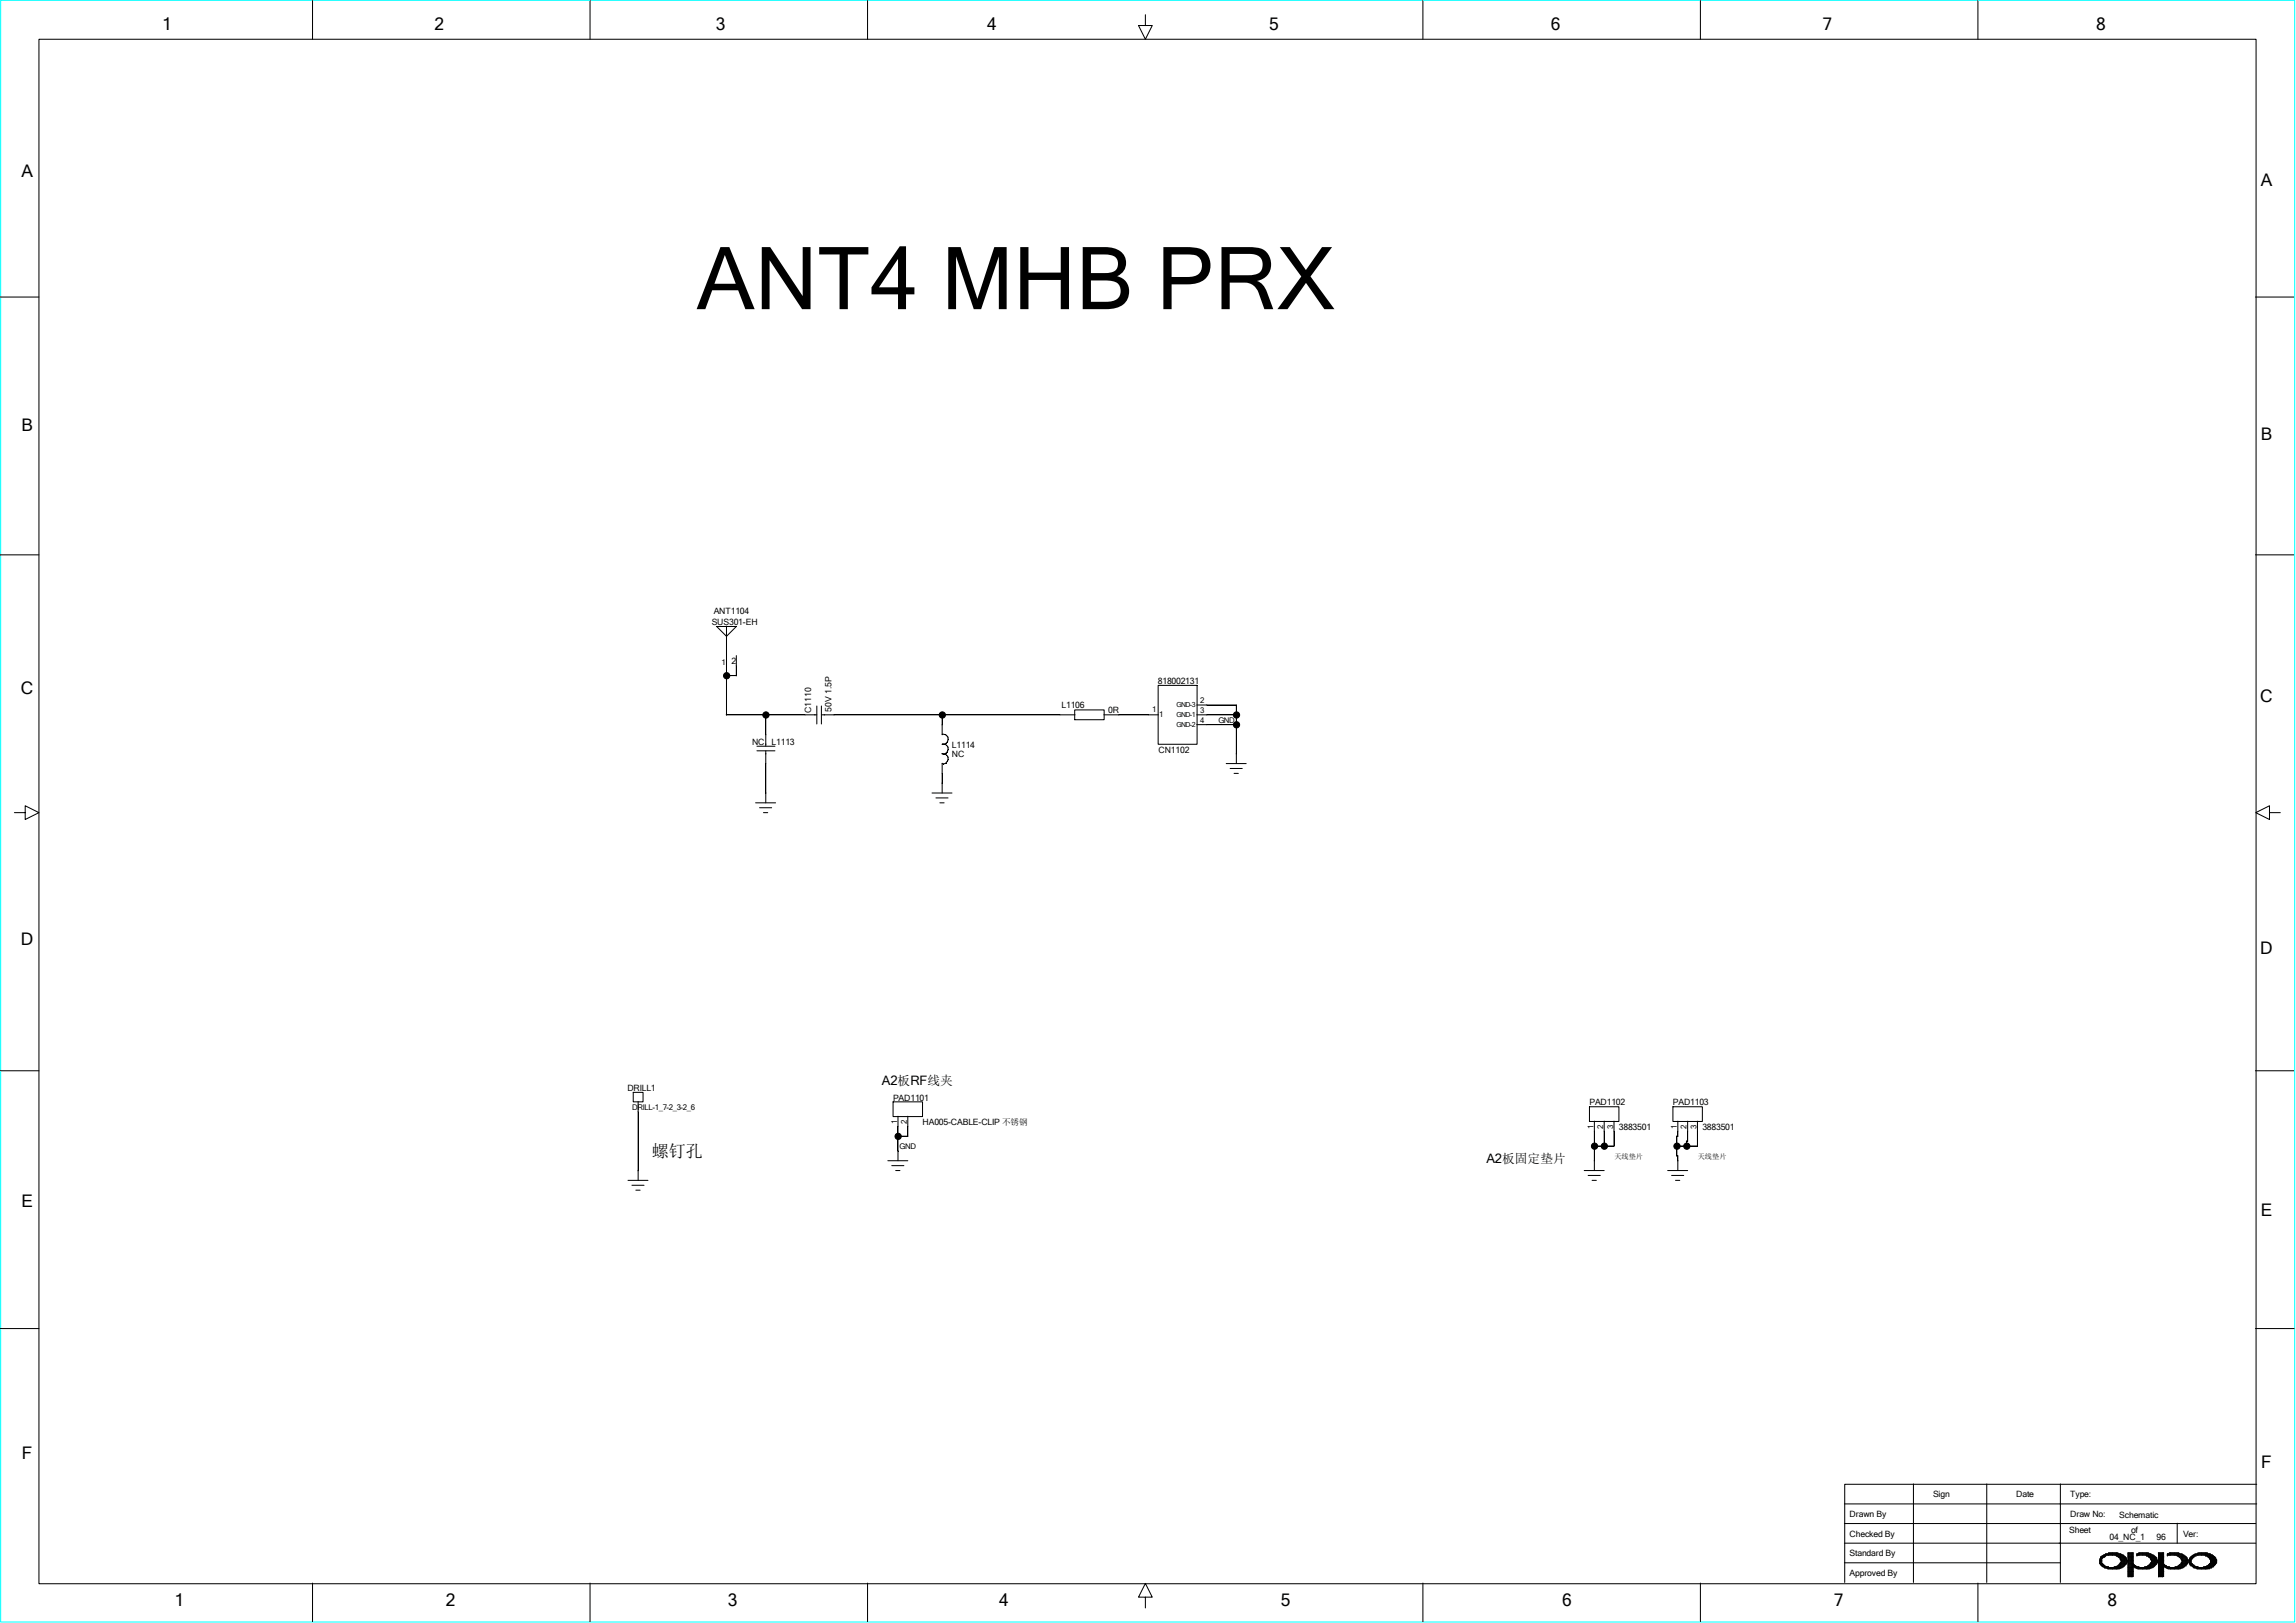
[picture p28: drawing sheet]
<svg xmlns="http://www.w3.org/2000/svg" width="297mm" height="210mm" viewBox="0 0 297 210" stroke-linecap="round" stroke-linejoin="round" font-family="sans-serif">
<defs><g id="words">
<text font-size="11.2" x="90.1" y="40">ANT4 MHB PRX</text>
<g font-size="2.2">
<text x="21" y="3.9">1</text>
<text x="56.2" y="3.9">2</text>
<text x="92.6" y="3.9">3</text>
<text x="127.7" y="3.9">4</text>
<text x="164.2" y="3.9">5</text>
<text x="200.6" y="3.9">6</text>
<text x="235.8" y="3.9">7</text>
<text x="271.1" y="3.9">8</text>
<text x="2.8" y="22.9">A</text>
<text x="292.5" y="24.1">A</text>
<text x="2.8" y="55.8">B</text>
<text x="292.5" y="57">B</text>
<text x="2.7" y="89.7">C</text>
<text x="292.4" y="90.8">C</text>
<text x="2.7" y="122.3">D</text>
<text x="292.4" y="123.5">D</text>
<text x="84.3" y="149.7">螺钉孔</text>
<text x="2.8" y="156.2">E</text>
<text x="292.5" y="157.4">E</text>
<text x="2.8" y="188.8">F</text>
<text x="292.5" y="189.9">F</text>
<text x="22.6" y="207.9">1</text>
<text x="57.7" y="207.9">2</text>
<text x="94.1" y="207.9">3</text>
<text x="129.2" y="207.9">4</text>
<text x="165.7" y="207.9">5</text>
<text x="202.1" y="207.9">6</text>
<text x="237.2" y="207.9">7</text>
<text x="272.6" y="207.9">8</text>
</g>
<g font-size="1.7">
<text x="114.1" y="140.4">A2板RF线夹</text>
<text x="192.3" y="150.5">A2板固定垫片</text>
</g>
<g font-size="1.1">
<text x="92.1" y="80.9">SUS301-EH</text>
<text x="92.3" y="79.5">ANT1104</text>
<text x="94.6" y="85.9">2</text>
<text x="149.8" y="88.6">818002131</text>
<text x="104.9" y="92.2" transform="rotate(-90 104.9 92.2)">C1110</text>
<text x="107.6" y="92.1" transform="rotate(-90 107.6 92.1)">50V 1.5P</text>
<text x="137.3" y="91.7">L1106</text>
<text x="143.3" y="92.3">0R</text>
<text x="97.3" y="96.4">NC</text>
<text x="99.8" y="96.4">L1113</text>
<text x="123.1" y="96.7">L1114</text>
<text x="123.1" y="98">NC</text>
<text x="149.9" y="97.5">CN1102</text>
<text x="81.2" y="141.1">DRILL1</text>
<text x="115.5" y="142.4">PAD1101</text>
<text x="205.6" y="143">PAD1102</text>
<text x="216.4" y="143">PAD1103</text>
<text x="119.3" y="145.5">HA005-CABLE-CLIP 不锈钢</text>
<text x="209.4" y="146.2">3883501</text>
<text x="220.2" y="146.2">3883501</text>
<text x="239.3" y="196.3">Drawn By</text>
<text x="250.1" y="193.8">Sign</text>
<text x="260.8" y="193.8">Date</text>
<text x="267.8" y="196.3">Draw No:</text>
<text x="267.8" y="193.8">Type:</text>
<text x="274.2" y="196.4">Schematic</text>
<text x="239.3" y="198.8">Checked By</text>
<text x="239.3" y="201.4">Standard By</text>
<text x="239.3" y="203.9">Approved By</text>
<text x="267.7" y="198.3">Sheet</text>
<text x="272.9" y="199.2">04_NC_1</text>
<text x="275.7" y="198.3">of</text>
<text x="279" y="199.2">96</text>
<text x="282.4" y="198.8">Ver:</text>
</g>
<g font-size="1">
<text x="93.3" y="86.1">1</text>
<text x="149.1" y="92.1">1</text>
<text x="149.9" y="92.8">1</text>
<text x="155.2" y="92.2">3</text>
<text x="155.2" y="93.5">4</text>
<text x="155.2" y="91">2</text>
<text x="157.6" y="93.6">GND</text>
<text x="81.8" y="143.6">DRILL-1_7-2_3-2_6</text>
<text x="116" y="145.5" transform="rotate(-90 116 145.5)">1</text>
<text x="116.4" y="148.7">GND</text>
<text x="117.3" y="145.5" transform="rotate(-90 117.3 145.5)">2</text>
<text x="206.1" y="146.1" transform="rotate(-90 206.1 146.1)">1</text>
<text x="207.4" y="146.1" transform="rotate(-90 207.4 146.1)">2</text>
<text x="208.7" y="146.1" transform="rotate(-90 208.7 146.1)">3</text>
<text x="216.9" y="146.1" transform="rotate(-90 216.9 146.1)">1</text>
<text x="218.2" y="146.1" transform="rotate(-90 218.2 146.1)">2</text>
<text x="219.5" y="146.1" transform="rotate(-90 219.5 146.1)">3</text>
</g>
<g font-size=".9">
<text x="152.2" y="91.5">GND-3</text>
<text x="152.2" y="92.8">GND-1</text>
<text x="152.2" y="94.1">GND-2</text>
<text x="208.8" y="150">天线垫片</text>
<text x="219.6" y="150">天线垫片</text>
</g>
</g></defs>
<path d="M.1 0h296.7v209.9h-296.7z" fill="none" stroke="#0ff" stroke-width=".13"/>
<g fill="none" stroke="#000" stroke-width=".13">
<path d="M5 5.1h286.8v199.8h-286.8zM40.4 .1v5M76.3 .1v5M112.2 .1v5M148.2 1.9v1.4h.9l-.9 1.8-.9-1.8h.9M184.1 .1v5M220 .1v5M255.9 .1v5M0 38.4h5M291.8 38.4h5M0 71.8h5M291.8 71.8h5"/>
<path d="M92.7 81.1h2.5l-1.2 1.2-1.3-1.2M93.9 92.5h11.8M93.9 87.4h1.3M94 81v11.5M95.2 84.8v2.7M97.9 97.2h2.3M97.9 96.6h2.3M99.1 92.5v4.1M99.1 97.2v6.7M105.7 91.4v2.3M106.3 92.5h32.8M106.3 91.4v2.3"/>
<path d="M121.8 97.5a.77 .77 0 0 1 .8 .5M121.9 92.5v2.6M121.9 98.8v3.8M121.9 95a.63 .63 0 0 1 .7 .5M122.1 96.3h-.2a.63 .63 0 0 1 .7 .5M122.6 95.5a.68 .68 0 0 1-.6 .8M122.6 96.7a.64 .64 0 0 1-.7 .8M122.6 98a.67 .67 0 0 1-.7 .8M139 91.9h3.8v1.2h-3.8zM142.8 92.5h7.1M149.8 88.7h5.1v7.6h-5.1zM154.8 92.5h5.1"/>
<path d="M154.8 91.2h5.1v7.6M154.8 93.8h5.1M158.6 98.8h2.6M159.1 99.4h1.6M1.9 105.2h1.4v-.9l1.7 .9-1.7 .8v-.8M97.7 103.9h2.6M98.3 104.5h1.5M98.8 105.2h.5M120.6 102.6h2.5M121.1 103.3h1.5M121.6 103.9h.5M159.6 100.1h.6"/>
<path d="M293.6 105.2v-.9l-1.8 .9 1.8 .8v-.8h1.4M0 138.6h5M291.8 138.6h5M81.2 152.7h2.6M81.7 153.4h1.6M81.9 141.4h1.3v1.2h-1.3zM82.3 154h.5M82.5 142.5v10.2M114.9 150.2h2.5M115.4 150.8h1.5M115.5 142.6h3.8v1.9h-3.8zM115.9 151.5h.5"/>
<path d="M116.1 147h1.3M116.2 144.4v5.8M117.4 144.4v2.7M204.9 151.5h2.6M205.4 152.1h1.6M205.6 143.2h3.8v1.9h-3.8zM206 152.7h.5M206.2 148.3h2.6M206.2 145.1v6.4M207.5 145.1v3.2M208.8 145.1v3.2M215.7 151.5h2.6"/>
<path d="M216.2 152.1h1.6M216.4 143.2h3.8v1.9h-3.8zM216.7 152.7h.6M216.9 149.6h.1v1.9M216.9 147h.1M216.9 148.3h2.7M216.9 147v2.6M217 145.1v2M218.1 147.7h.2M218.2 147.7v.6M218.3 145.1v2.6M219.6 145.1v3.2"/>
<path d="M0 171.9h5M291.8 171.9h5M238.6 194.6h53.3M238.6 199.7h53.2M238.6 197.1h53.2M247.5 192v12.8M257 192v12.8M266.5 192v12.8M281.6 197.1v2.6M291.9 192.1h-53.3v12.7M40.4 204.9v4.9M76.3 204.9v4.9"/>
<path d="M112.2 204.9v4.9M148.2 206.7h.9l-.9-1.8-.9 1.8h.9v1.4M184.1 204.9v4.9M220 204.9v4.9M238.6 202.2h27.9M255.9 204.9v4.9M271.6 201.7h.3M271.6 201.8h.3M271.6 202h.3M271.6 202.1h.3M271.6 202.2h.3M271.6 202.4h.4"/>
<path d="M271.7 201.5l.3-.2a2.52 2.52 0 0 1 2.2-.2l.5 .1v.1h.1l.1 .3h.1v.2h.2v.2a.87 .87 0 0 1-.7 .7 1.03 1.03 0 0 1-.9 .3 3 3 0 0 1-1.6-.3l-.1-.2-.3-.1v-.6zM271.7 201.6h.3M271.7 202.5h.5M271.9 201.7l.2-.2h.1a.72 .72 0 0 1 .8-.3h.6l.6 .4h.1v.2h.1v.4h-.1l-.1 .3h-.2v.1l-.5 .1-.1 .2h-.6v-.2a.62 .62 0 0 1-.7-.2l-.2-.1zM271.9 202.6h.4M271.9 201.5v.3M271.9 202.2v.4M272 202.7h.4M272 202.4v.2M272.1 201.2v.3M272.1 202.5v.3M272.2 202.9h2.4"/>
<path d="M272.2 202.6v.3M272.3 201.5h-.6v1M272.4 202.7v.2M272.4 201.3h-.4v.3M272.5 201.1v.2M272.5 202.7v.2M272.6 201.1v.2M272.6 202.7v.3M272.8 202.7v.3M272.8 201.2h-.6v.3M272.9 203h1M272.9 201v.3"/>
<path d="M272.9 202.9v.1M273 201v.3M273 202.9v.1M273.1 201v.3M273.1 202.9v.1M273.3 201v.3M273.3 202.9v.1M273.4 201v.3M273.4 202.9v.1M273.5 201.2h1.1M273.5 201v.3M273.5 202.7v.3"/>
<path d="M273.6 201v.3M273.6 202.7v.3M273.8 201.3h.9M273.8 201v.4M273.9 201v.4M273.9 202.6v.4M273.9 201h-1.1v.3M274 201.5h1M274 201v.5M274.2 202.4h.9M274.2 201.1v.4M274.3 201.6h.8"/>
<path d="M274.3 201.7h.8M274.3 201.8h.8M274.3 201.1v.7M274.3 201.1h-1.9v.3M274.4 202h.8M274.4 202.1h.8M274.4 201.2v1.7M274.5 201.2v1.6M274.7 201.2v1.6M274.7 202.7h-.9v.3M274.8 201.3v1.3M274.8 202.6h-.8v.4"/>
<path d="M274.9 201.5v1M275 202.5h-.8v.5M275 201.6v.8M275.1 202.2h-.8v.7M275.2 202v.1M275.3 201h.7M275.3 201.1h.7M275.3 201.2h.7M275.3 201.3h.7M275.3 201.5h.7M275.3 201.6h.7M275.3 201.7h.7"/>
<path d="M275.3 201.8h.7M275.3 202h.7M275.3 202.1h.7M275.3 202.2h.7M275.3 202.4h.7M275.3 202.5h.8M275.3 202.6h.9M275.3 202.7h1.1M275.3 202.9h.7M275.3 203h.7M275.3 203.1h.7M275.3 203.2h.7"/>
<path d="M275.3 203.4h.7M275.3 203.5h.7M275.3 203.6h.7M275.3 201v3M275.3 203.8h.7M275.3 204h.7M275.3 203.9h.7M275.4 201v3M275.5 201v3M275.7 201v3M275.8 201v3M275.9 200.9v3.1"/>
<path d="M276.1 202.5v.3M276.2 202.9h2.3M276.2 202.6v.3M276.3 202.7v.2M276.4 201v.3v-.1h1.2l.1 .1h.3l.2 .5h.1v.4h-.1v.2l-.2 .1v.1l-.5 .1-.2 .2h-.6v-.2h-.4v-.1h-.1l-.3-.2M276.4 201.2h.3M276.4 202.7v.2M276.6 201.1v.2M276.6 202.7v.3M276.7 202.7v.3M276.8 203h1.1M276.8 201v.3"/>
<path d="M276.8 202.9v.1M276.9 201v.3M276.9 202.9v.1M277.1 201v.3M277.1 202.9v.1M277.2 201v.3M277.2 202.9v.1M277.3 201v.3M277.3 202.9v.1M277.5 201.2h1M277.5 201v.3M277.5 202.7v.3"/>
<path d="M277.6 201v.3M277.6 202.7v.3M277.7 201.3h.9M277.7 201v.4M277.8 201v.4M277.8 202.6v.4M277.9 201h-1.2v.3M278 201.5h.9M278 201v.5M278.1 202.4h.9M278.1 201.1v.4M278.2 201.6h.8"/>
<path d="M278.2 201.7h.8M278.2 201.8h.8M278.2 201.1v.7M278.3 201.1h-1.9l.3-.1h1.3v.1h.2l.5 .2v.2l.3 .1v.2h.1v.2a1.02 1.02 0 0 1-.9 .9l-.1 .1h-1.7l-.5-.4M278.3 202h.8M278.3 202.1h.8M278.3 201.2v1.7M278.5 201.2v1.6M278.6 201.2v1.6M278.6 202.7h-.9v.3M278.7 201.3v1.3M278.8 202.6h-.8v.4"/>
<path d="M278.8 201.5v1M278.9 202.5h-.8v.5M279 201.6v.8M279 202.2h-.8v.7M279.1 202v.1M279.2 201h.7M279.2 201.1h.7M279.2 201.2h.7M279.2 201.3h.7M279.2 201.5h.7M279.2 201.6h.7M279.2 201.7h.7"/>
<path d="M279.2 201.8h.7M279.2 202h.7M279.2 202.1h.7M279.2 202.2h.7M279.2 202.4h.7M279.2 202.5h.8M279.2 202.6h1M279.2 202.7h1.1M279.2 202.9h.7M279.2 203h.7M279.2 203.1h.7M279.2 203.2h.7"/>
<path d="M279.2 203.4h.7M279.2 203.5h.7M279.2 203.6h.7M279.2 201v3M279.2 203.8h.7M279.2 204h.7M279.2 203.9h.7M279.4 201v3M279.5 201v3M279.6 201v3M279.7 201v3M279.9 200.9v3.1"/>
<path d="M280 202.5v.3M280.1 202.9h2.3M280.1 202.6v.2M280.2 202.6v.3M280.4 201v.3v-.1h.4a1.34 1.34 0 0 1 1.4 .5v.1h.1v.4h-.1v.2l-.3 .1v.1l-.4 .1a1.08 1.08 0 0 1-1 0h-.3v-.1l-.3-.1v-.1M280.4 201.2h.3M280.4 202.7v.2M280.5 201.1v.2M280.5 202.7v.3M280.6 202.7v.3M280.8 203h1M280.8 201v.3"/>
<path d="M280.8 202.9v.1M280.9 201v.3M280.9 202.9v.1M281 201v.3M281 202.9v.1M281.1 201v.3M281.1 202.9v.1M281.3 201v.3M281.3 202.9v.1M281.4 201.2h1M281.4 201v.3M281.4 202.7v.3"/>
<path d="M281.5 201v.3M281.5 202.7v.3M281.6 201.3h1M281.6 201v.3M281.8 201v.4M281.8 202.6v.4M281.8 201h-1.2v.3M281.9 201.5h.9M281.9 201.1v.4M282 201.1v.4M282.2 201.6h.8M282.2 201.7h.8"/>
<path d="M282.2 202.2h.9M282.2 201.1v.5M282.2 201.1h-1.8l.2-.1h1.3v.1h.1a.4 .4 0 0 1 .5 .2h.2l.2 .3 .1 .2a1.05 1.05 0 0 1-.7 1.1l-.3 .1h-1.6v-.1l-.5-.2v-.1M282.3 201.8h.8M282.3 202h.8M282.3 202.1h.8M282.3 201.1v1.8M282.4 201.2v1.6M282.5 201.2v1.6M282.6 202.7h-1v.3M282.7 201.3v1.3M282.7 202.6h-.8v.4"/>
<path d="M282.8 201.5v1.1M282.8 202.5h-.8v.5M282.9 201.7v.7M283 202.4h-.8v.5M283.2 201.8h.3M283.2 202h.3M283.2 202.1h.3M283.2 202.2h.3M283.3 201.7h.3M283.3 202.4h.3M283.4 202.5h.3M283.4 202.1v.5"/>
<path d="M283.4 201.7l.3-.1a.68 .68 0 0 1 .9-.4h.2a.68 .68 0 0 1 .9 .4 .48 .48 0 0 1 .3 .4 .48 .48 0 0 1-.3 .5 .62 .62 0 0 1-.6 .2l-.2 .2h-.5l-.1-.2a.87 .87 0 0 1-.9-.6zM283.5 202.6h.3M283.5 201.3v.5M283.5 202.4v.2M283.6 201.6h-.3v.9M283.7 201.2h.2v-.1h.4v-.1h1.3v.1h.4v.1a.85 .85 0 0 1 .7 1l-.1 .3h-.1v.1l-.4 .1v.2l-.5 .1h-1.3l-.5-.1v-.2l-.5-.2v-.1a.63 .63 0 0 1 .4-1.1zM283.7 202.7h.4M283.7 202.5v.3M283.8 202.9h2.3M283.8 202.5v.4M283.8 201.5h-.4v.4M283.9 201.1v.3"/>
<path d="M283.9 202.6v.3M284.1 202.7v.2M284.1 201.3h-.4v.3M284.2 201.1v.2M284.2 202.7v.3M284.3 201v.3M284.3 202.7v.3M284.4 201.2h-.6v.3M284.4 203h1.1M284.4 202.9v.1M284.6 201v.3M284.6 202.9v.1"/>
<path d="M284.7 201v.3M284.7 202.9v.1M284.8 201v.3M284.8 202.9v.1M284.9 201v.3M284.9 202.9v.1M285.1 201.2h1M285.1 201v.3M285.1 202.7v.3M285.2 201v.3M285.2 202.7v.3M285.3 201.3h1"/>
<path d="M285.3 201v.4M285.5 201v.4M285.5 202.6v.4M285.5 201h-1.1v.3M285.6 201.5h.9M285.6 201v.4M285.7 201.1v.4M285.8 201.6h.8M285.8 201.7h.8M285.8 201.1v.7M285.9 201.1h-1.8v.3M286 201.8h.8"/>
<path d="M286 202h.8M286 202.1h.8M286 202.2h.8M286 201.1v1.8M286.1 201.2v1.7M286.2 201.2v1.6M286.3 202.7h-1v.3M286.3 201.3v1.5M286.4 202.6h-.8v.4M286.5 201.5v1M286.5 202.5h-.8v.5M286.6 201.6v.8"/>
<path d="M286.6 202.4h-.8v.6M286.7 201.8v.5"/>
<circle cx="94" cy="87.4" r=".4"/>
<circle cx="99.1" cy="92.5" r=".4"/>
<circle cx="121.9" cy="92.5" r=".4"/>
<circle cx="160" cy="92.5" r=".4"/>
<circle cx="160" cy="93.8" r=".4"/>
<circle cx="116.2" cy="147" r=".4"/>
<circle cx="206.3" cy="148.3" r=".4"/>
<circle cx="207.5" cy="148.3" r=".4"/>
<circle cx="216.9" cy="148.3" r=".4"/>
<circle cx="218.2" cy="148.3" r=".4"/>
</g>
<g fill="#000">
<path d="M94 86.1v1.3z" fill-rule="evenodd"/>
<path d="M94 87.4h1.2z" fill-rule="evenodd"/>
<path d="M95.2 86.1v1.3z" fill-rule="evenodd"/>
<path d="M121.9 92.5v1.3z" fill-rule="evenodd"/>
<path d="M159.9 92.5v1.3z" fill-rule="evenodd"/>
<path d="M159.9 91.2v1.3z" fill-rule="evenodd"/>
<path d="M121.9 100.1v1.2z" fill-rule="evenodd"/>
<path d="M116.2 147v1.9z" fill-rule="evenodd"/>
<path d="M116.2 145.8v1.2z" fill-rule="evenodd"/>
<path d="M116.2 147h1.2z" fill-rule="evenodd"/>
<path d="M117.4 145.8v1.2z" fill-rule="evenodd"/>
<path d="M206.2 148.3v1.9z" fill-rule="evenodd"/>
<path d="M206.2 146.4v1.9z" fill-rule="evenodd"/>
<path d="M207.5 146.4v1.9z" fill-rule="evenodd"/>
<path d="M206.2 148.3h1.3z" fill-rule="evenodd"/>
<path d="M208.8 146.4v1.9z" fill-rule="evenodd"/>
<path d="M207.5 148.3h1.3z" fill-rule="evenodd"/>
<path d="M216.9 147v1.3z" fill-rule="evenodd"/>
<path d="M216.9 148.3v1.3z" fill-rule="evenodd"/>
<path d="M217 146.4v.6z" fill-rule="evenodd"/>
<path d="M216.9 147h.1z" fill-rule="evenodd"/>
<path d="M217 149.6v.6z" fill-rule="evenodd"/>
<path d="M216.9 149.6h.1z" fill-rule="evenodd"/>
<path d="M218.2 147.7v.6z" fill-rule="evenodd"/>
<path d="M216.9 148.3h1.3z" fill-rule="evenodd"/>
<path d="M218.3 146.4v1.3z" fill-rule="evenodd"/>
<path d="M218.2 147.7h.1z" fill-rule="evenodd"/>
<path d="M219.6 146.4v1.9z" fill-rule="evenodd"/>
<path d="M218.2 148.3h1.4z" fill-rule="evenodd"/>
<circle cx="94" cy="87.4" r=".41"/>
<circle cx="99.1" cy="92.5" r=".41"/>
<circle cx="121.9" cy="92.5" r=".41"/>
<circle cx="160" cy="93.8" r=".41"/>
<circle cx="160" cy="92.5" r=".41"/>
<circle cx="116.2" cy="147" r=".41"/>
<circle cx="206.3" cy="148.3" r=".41"/>
<circle cx="207.5" cy="148.3" r=".41"/>
<circle cx="216.9" cy="148.3" r=".41"/>
<circle cx="218.2" cy="148.3" r=".41"/>
</g>
<use href="#words"/>
</svg>
